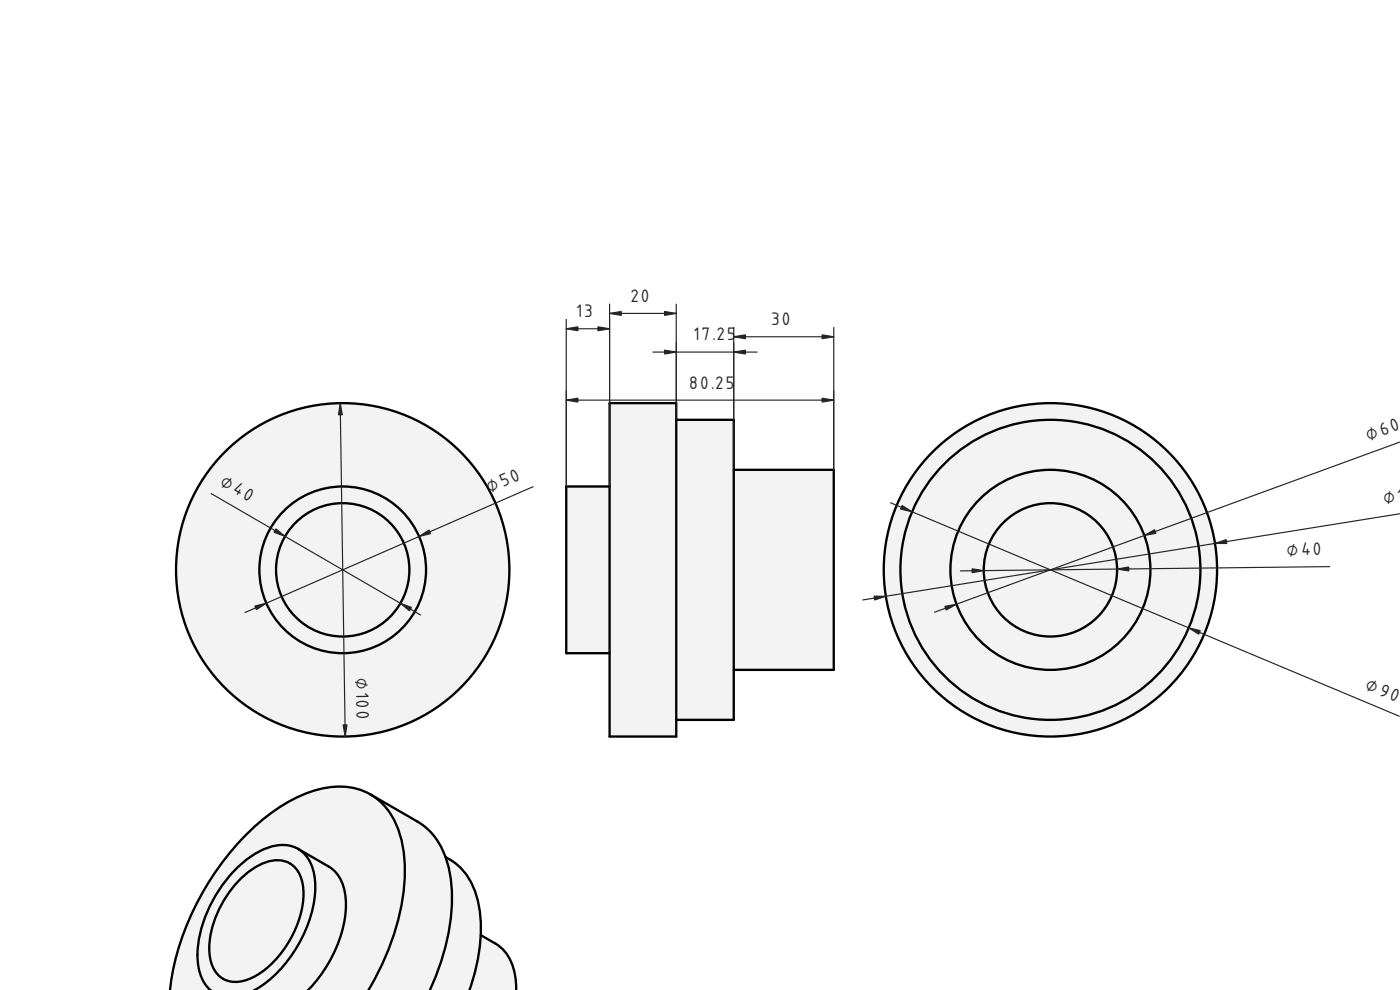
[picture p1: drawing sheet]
<svg xmlns="http://www.w3.org/2000/svg" width="420mm" height="297mm" viewBox="0 0 420 297" stroke-linecap="round" stroke-linejoin="round" font-family="sans-serif">
<defs><g id="words">
<g font-size="6.7" fill="#212529">
<text x="173.2" y="95.2">13</text>
<text x="189.3" y="90.6">20</text>
<text x="231.5" y="97.6">30</text>
<text x="208.3" y="102.2">17.25</text>
<text x="206.8" y="116.6">80.25</text>
<text x="410.7" y="132.4" transform="rotate(-20 410.7 132.4)">⌀60</text>
<text x="65.8" y="145.5" transform="rotate(30 65.8 145.5)">⌀40</text>
<text x="147" y="147.9" transform="rotate(-24 147 147.9)">⌀50</text>
<text x="415.5" y="151.4" transform="rotate(-9 415.5 151.4)">⌀1</text>
<text x="386.2" y="166.7" transform="rotate(-1 386.2 166.7)">⌀40</text>
<text x="106.8" y="203.3" transform="rotate(89 106.8 203.3)">⌀100</text>
<text x="409.5" y="206.8" transform="rotate(23 409.5 206.8)">⌀90</text>
</g>
</g></defs>
<g fill="#f1f3f5">
<path d="M182.9 121h20.1v5h17.2v15h30v60h-30v15h-17.2v5h-20.1v-25h-13v-50h13z" fill-rule="evenodd"/>
<path d="M182.9 121h20.1v100h-20.1z" fill-rule="evenodd"/>
<path d="M220.2 141h30v60h-30z" fill-rule="evenodd"/>
<path d="M203 126h17.2v90h-17.2z" fill-rule="evenodd"/>
<path d="M169.9 146h13v50h-13z" fill-rule="evenodd"/>
</g>
<path d="M182.9 121h20.1v100h-20.1zM203 126h17.2v90h-17.2M182.9 146h-13v50h13M220.2 141h30v60h-30" fill="none" stroke="#000" stroke-width=".7"/>
<path d="M169.9 98.6h13M169.9 95.8v50.2M182.9 91.2v54.8M182.9 94h20.1M203 91.2v34.8M220.2 98.2v42.8M250.2 98.2v42.8M195.9 105.6h31.3M220.2 101h30M169.9 120.1h80.3" fill="none" stroke="#212529" stroke-width=".35"/>
<g fill="#212529" stroke="#212529" stroke-width=".35">
<path d="M179.4 98.1l3.5 .5-3.5 .6z"/>
<path d="M169.9 98.6l3.5-.5v1.1z"/>
<path d="M199.5 93.5l3.5 .5-3.5 .6z"/>
<path d="M182.9 94l3.5-.5v1.1z"/>
<path d="M220.2 105.6l3.5-.5v1.1z"/>
<path d="M199.5 105.1l3.5 .5-3.5 .6z"/>
<path d="M246.7 100.5l3.5 .5-3.5 .6z"/>
<path d="M220.2 101l3.5-.5v1.1z"/>
<path d="M246.7 119.5l3.5 .6-3.5 .5z"/>
<path d="M169.9 120.1l3.5-.6v1.1z"/>
</g>
<g fill="#f1f3f5">
<circle cx="102.8" cy="171" r="50"/>
<circle cx="102.9" cy="171" r="25"/>
<circle cx="102.9" cy="171" r="20"/>
</g>
<g fill="none" stroke="#000" stroke-width=".7">
<circle cx="102.8" cy="171" r="50"/>
<circle cx="102.9" cy="171" r="25"/>
<circle cx="102.9" cy="171" r="20"/>
</g>
<path d="M102.1 121l1.5 100M63.4 148.1l62.8 36.4M160 146l-86.5 37.8" fill="none" stroke="#212529" stroke-width=".35"/>
<g fill="#212529" stroke="#212529" stroke-width=".35">
<path d="M125.8 161l2.9-2 .5 1.1z"/>
<path d="M76.5 181.8l3.4-.8-2.9 1.9z"/>
<path d="M82.8 158.7l2.7 2.2-3.3-1.2z"/>
<path d="M120.2 181l3.3 1.3-.6 1z"/>
<path d="M103 217.5h1.1l-.5 3.5z"/>
<path d="M102.1 121l.6 3.5h-1.1z"/>
</g>
<g fill="#f1f3f5">
<circle cx="315.2" cy="171" r="50"/>
<circle cx="315.2" cy="171" r="45"/>
<circle cx="315.2" cy="171" r="30"/>
<circle cx="315.2" cy="171" r="20"/>
</g>
<g fill="none" stroke="#000" stroke-width=".7">
<circle cx="315.2" cy="171" r="50"/>
<circle cx="315.2" cy="171" r="45"/>
<circle cx="315.2" cy="171" r="30"/>
<circle cx="315.2" cy="171" r="20"/>
</g>
<path d="M420.2 132.6l-139.7 51.1M267.3 150.9l152.7 64M420.2 154.1l-161.3 25.9M399.1 170l-110.9 1.3" fill="none" stroke="#212529" stroke-width=".35"/>
<g fill="#212529" stroke="#212529" stroke-width=".35">
<path d="M335.2 170.7l3.5-.6 .1 1.2z"/>
<path d="M291.7 170.7l3.5 .5-3.5 .6z"/>
<path d="M343.4 160.7l3.1-1.8 .4 1.1z"/>
<path d="M283.6 181.9l3.5-.6-3.1 1.7z"/>
<path d="M356.8 188.4l3.4 .8-.4 1.1z"/>
<path d="M270.7 151.7l3 1.9-3.4-.9z"/>
<path d="M364.6 163.1l3.4-1.2 .2 1.2z"/>
<path d="M262.3 178.9h3.6l-3.4 1.1z"/>
</g>
<g fill="#f1f3f5">
<path d="M74.5 249.8a46.5 46.5 0 0 1 23.3-13.4 19.5 19.5 0 0 1 13.4 1.9l14.1 8.2a19.6 19.6 0 0 1 8.4 10.6 19 19 0 0 1 9.9 14.2l.7 5.4v3.9a16.8 16.8 0 0 1 8.4 6.6 18.7 18.7 0 0 1 2.2 9.9h-104.1a83 83 0 0 1 23.7-47.3z" fill-rule="evenodd"/>
<path d="M74.5 249.8a46.5 46.5 0 0 1 23.3-13.4 18.4 18.4 0 0 1 21.9 13 46.8 46.8 0 0 1 0 25.8 80.5 80.5 0 0 1-8.5 20.9l-1.8 1h-58.6a83 83 0 0 1 23.7-47.3z" fill-rule="evenodd"/>
<path d="M71.5 260.1a20.6 20.6 0 0 1 13.4-6.6 9.1 9.1 0 0 1 4.6 1.2l9.1 5.3a11.7 11.7 0 0 1 5.2 9.7 38 38 0 0 1-10.3 26.3l-1.4 1.1h-27.7a2.5 2.5 0 0 1-2.8-1.7 19.1 19.1 0 0 1-1.6-14.9 41.6 41.6 0 0 1 11.5-20.4z" fill-rule="evenodd"/>
<path d="M111.2 238.3l14.1 8.2a20.9 20.9 0 0 1 9.4 14.1 55.1 55.1 0 0 1-3 29.9l-1.8 4.6-1 2h-67.8h48.3l1.8-1a70.5 70.5 0 0 0 10.2-37.4 26.6 26.6 0 0 0-7.1-18z" fill-rule="evenodd"/>
<path d="M71.5 260.1a20.6 20.6 0 0 1 13.4-6.6 9.3 9.3 0 0 1 9.2 7.8 31.6 31.6 0 0 1-4.6 22.3 36.4 36.4 0 0 1-12.6 13.2l-1.5 .3h-11a2.5 2.5 0 0 1-2.8-1.7 19.1 19.1 0 0 1-1.6-14.9 41.6 41.6 0 0 1 11.5-20.4z" fill-rule="evenodd"/>
<path d="M88.7 297.1h40.2a60.3 60.3 0 0 0 6.2-34.6l-1.4-5.4a19 19 0 0 1 9.9 14.2 46.9 46.9 0 0 1-3 25.8z" fill-rule="evenodd"/>
<path d="M114.3 297.1h26.3a48 48 0 0 0 3.7-16.5 16.8 16.8 0 0 1 8.4 6.6 18.7 18.7 0 0 1 2.2 9.9z" fill-rule="evenodd"/>
<path d="M71.5 264.4a17.7 17.7 0 0 1 11.5-6.3 7.6 7.6 0 0 1 7.8 7.1 28.5 28.5 0 0 1-7.3 21.8 20.2 20.2 0 0 1-11.9 7.6 7.8 7.8 0 0 1-8.6-7.6 28.6 28.6 0 0 1 6.5-20.3z" fill-rule="evenodd"/>
<path d="M89.5 254.7l9.1 5.3a11.7 11.7 0 0 1 5.2 9.7 38 38 0 0 1-10.3 26.3l-1.4 1.1h-27.7h8.1a8.5 8.5 0 0 0 7.5-2.4 39.6 39.6 0 0 0 14.6-28.6 12.8 12.8 0 0 0-5.1-11.4z" fill-rule="evenodd"/>
</g>
<path d="M111.2 238.3l14.1 8.2a21.2 21.2 0 0 1 9.7 15.5 59.8 59.8 0 0 1-5.2 33.2l-.8 1.9M111.2 238.3a21.1 21.1 0 0 0-17.2-1 55.3 55.3 0 0 0-24.7 18.2 80.6 80.6 0 0 0-18.3 41.6M111.2 238.3a21.2 21.2 0 0 1 9.7 15.5 59.8 59.8 0 0 1-5.2 33.3l-2.9 6-2.2 4M89.5 254.7l9.1 5.3a11.7 11.7 0 0 1 5.2 9.7 38.1 38.1 0 0 1-11.4 27.4M89.5 254.7a12.5 12.5 0 0 0-12.5 1.2 39.1 39.1 0 0 0-17.7 30.7 13.5 13.5 0 0 0 3.9 10.5M89.5 254.7a11.7 11.7 0 0 1 5.1 9.7 38.2 38.2 0 0 1-11.7 27.8 28.5 28.5 0 0 1-6.6 4.9M133.7 257.1a19.1 19.1 0 0 1 10 14.7 50.3 50.3 0 0 1-2.8 25.3M71.5 264.4a17.7 17.7 0 0 1 11.5-6.3 7.6 7.6 0 0 1 7.8 7.1 28.5 28.5 0 0 1-7.3 21.8 20.2 20.2 0 0 1-11.9 7.6 7.8 7.8 0 0 1-8.6-7.6 28.6 28.6 0 0 1 6.5-20.3zM144.3 280.6a16.8 16.8 0 0 1 8.4 6.6 19.4 19.4 0 0 1 2.2 9.9" fill="none" stroke="#000" stroke-width=".7"/>
<use href="#words"/>
</svg>
